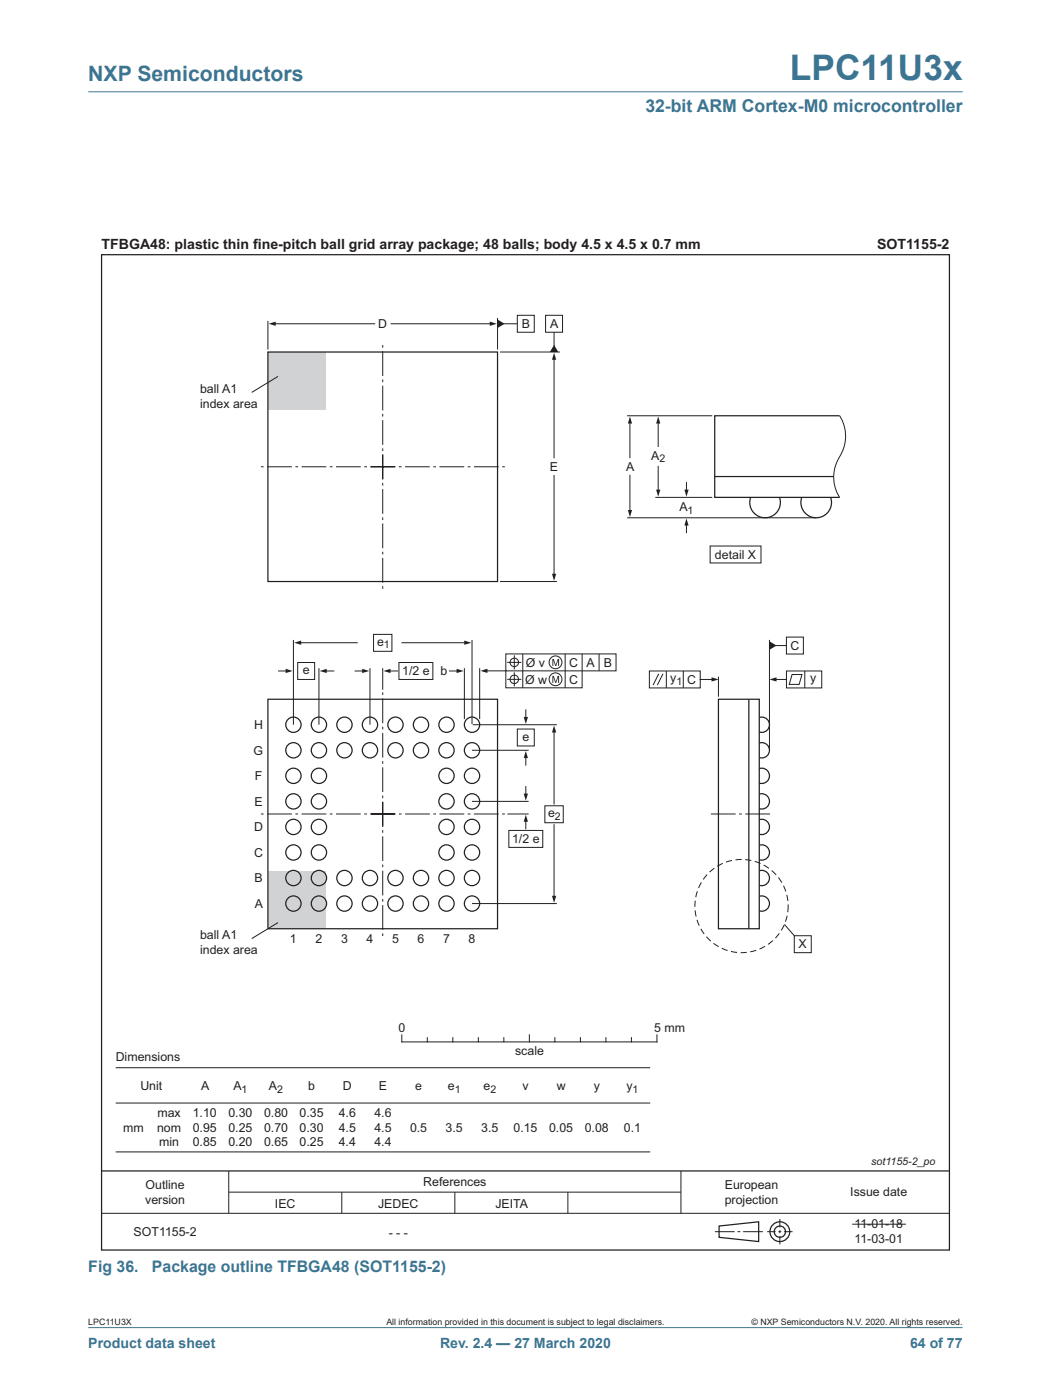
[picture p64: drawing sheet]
<svg xmlns="http://www.w3.org/2000/svg" width="210mm" height="280mm" viewBox="0 0 210 280" stroke-linecap="round" stroke-linejoin="round" font-family="sans-serif">
<defs><g id="words">
<text font-size="7.1" fill="#3c7592" x="157.8" y="16">LPC11U3x</text>
<text font-size="4.2" fill="#3c7592" x="17.6" y="16.2">NXP Semiconductors</text>
<text font-size="3.5" fill="#3c7592" x="128.9" y="22.5">32-bit ARM Cortex-M0 microcontroller</text>
<g font-size="3.2" fill="#3c7592">
<text x="17.6" y="254.1">Fig 36.</text>
<text x="30.3" y="254.1">Package outline TFBGA48 (SOT1155-2)</text>
</g>
<g font-size="2.8" fill="#231f20">
<text x="20.3" y="49.7">TFBGA48: plastic thin fine-pitch ball grid array package; 48 balls; body 4.5 x 4.5 x 0.7 mm</text>
<text x="175.2" y="49.7">SOT1155-2</text>
</g>
<g font-size="2.8" fill="#3c7592">
<text x="17.6" y="269.3">Product data sheet</text>
<text x="87.9" y="269.3">Rev. 2.4 — 27 March 2020</text>
<text x="181.8" y="269.3">64 of 77</text>
</g>
<g font-size="2.5" fill="#231f20">
<text x="75.5" y="65.6">D</text>
<text x="104.2" y="65.5">B</text>
<text x="109.9" y="65.5">A</text>
<text x="40" y="78.6">ball A1</text>
<text x="40" y="81.5">index area</text>
<text x="109.8" y="94.1">E</text>
<text x="125.1" y="94.1">A</text>
<text x="130" y="91.9">A</text>
<text x="135.7" y="102.1">A</text>
<text x="142.8" y="111.7">detail X</text>
<text x="75.3" y="129">e</text>
<text x="157.9" y="129.8">C</text>
<text x="60.5" y="134.7">e</text>
<text x="80.3" y="134.9">1/2 e</text>
<text x="88" y="135">b</text>
<text x="104.9" y="136.6">Ø w</text>
<text x="105" y="133.2">Ø v</text>
<text x="113.7" y="133.2">C</text>
<text x="113.7" y="136.6">C</text>
<text x="117.1" y="133.2">A</text>
<text x="120.6" y="133.2">B</text>
<text x="133.8" y="136.3">y</text>
<text x="137.3" y="136.6">C</text>
<text x="161.8" y="136.3">y</text>
<text x="50.7" y="145.7">H</text>
<text x="104.3" y="148">e</text>
<text x="50.7" y="150.8">G</text>
<text x="50.9" y="155.9">F</text>
<text x="50.8" y="161">E</text>
<text x="50.7" y="166.1">D</text>
<text x="109.5" y="163.3">e</text>
<text x="50.7" y="171.2">C</text>
<text x="102.3" y="168.5">1/2 e</text>
<text x="50.8" y="176.3">B</text>
<text x="50.9" y="181.4">A</text>
<text x="40" y="187.7">ball A1</text>
<text x="40" y="190.7">index area</text>
<text x="57.9" y="188.4">1</text>
<text x="63" y="188.4">2</text>
<text x="68.1" y="188.4">3</text>
<text x="73.2" y="188.4">4</text>
<text x="78.3" y="188.4">5</text>
<text x="83.4" y="188.4">6</text>
<text x="88.5" y="188.4">7</text>
<text x="93.6" y="188.4">8</text>
<text x="159.5" y="189.5">X</text>
<text x="79.6" y="206.2">0</text>
<text x="130.7" y="206.2">5 mm</text>
<text x="23.1" y="211.9">Dimensions</text>
<text x="102.9" y="210.8">scale</text>
<text x="28" y="217.9">Unit</text>
<text x="40.1" y="217.9">A</text>
<text x="46.6" y="217.9">A</text>
<text x="53.7" y="217.9">A</text>
<text x="61.6" y="217.9">b</text>
<text x="68.5" y="217.9">D</text>
<text x="75.7" y="217.9">E</text>
<text x="82.9" y="217.9">e</text>
<text x="89.4" y="217.9">e</text>
<text x="96.6" y="217.9">e</text>
<text x="104.3" y="217.9">v</text>
<text x="111.2" y="217.9">w</text>
<text x="118.6" y="217.9">y</text>
<text x="125.1" y="217.9">y</text>
<text x="24.6" y="226.2">mm</text>
<text x="31.4" y="226.1">nom</text>
<text x="31.4" y="223.2">max</text>
<text x="38.5" y="223.2">1.10</text>
<text x="38.5" y="226.1">0.95</text>
<text x="45.6" y="223.2">0.30</text>
<text x="45.6" y="226.1">0.25</text>
<text x="52.7" y="223.2">0.80</text>
<text x="52.7" y="226.1">0.70</text>
<text x="59.8" y="223.2">0.35</text>
<text x="59.8" y="226.1">0.30</text>
<text x="67.7" y="223.2">4.6</text>
<text x="67.7" y="226.1">4.5</text>
<text x="74.8" y="223.2">4.6</text>
<text x="74.8" y="226.1">4.5</text>
<text x="81.9" y="226.2">0.5</text>
<text x="89" y="226.2">3.5</text>
<text x="96.1" y="226.2">3.5</text>
<text x="102.5" y="226.2">0.15</text>
<text x="109.7" y="226.2">0.05</text>
<text x="116.8" y="226.2">0.08</text>
<text x="124.6" y="226.2">0.1</text>
<text x="31.8" y="229.1">min</text>
<text x="38.5" y="229.1">0.85</text>
<text x="45.6" y="229.1">0.20</text>
<text x="52.7" y="229.1">0.65</text>
<text x="59.8" y="229.1">0.25</text>
<text x="67.7" y="229.1">4.4</text>
<text x="74.8" y="229.1">4.4</text>
<text x="29.1" y="237.7">Outline</text>
<text x="84.5" y="237.1">References</text>
<text x="144.8" y="237.7">European</text>
<text x="169.8" y="239.1">Issue date</text>
<text x="29" y="240.6">version</text>
<text x="54.9" y="241.3">IEC</text>
<text x="75.5" y="241.3">JEDEC</text>
<text x="98.9" y="241.3">JEITA</text>
<text x="144.8" y="240.6">projection</text>
<text x="170.7" y="245.4">11-01-18</text>
<text x="26.7" y="247">SOT1155-2</text>
<text x="77.6" y="247.1">- - -</text>
<text x="170.7" y="248.4">11-03-01</text>
</g>
<g font-size="2.1" fill="#231f20">
<text x="131.7" y="92.4">2</text>
<text x="137.3" y="102.6">1</text>
<text x="76.7" y="129.5">1</text>
<text x="135.1" y="136.8">1</text>
<text x="110.8" y="163.8">2</text>
<text x="48.3" y="218.4">1</text>
<text x="55.4" y="218.4">2</text>
<text x="90.8" y="218.4">1</text>
<text x="97.9" y="218.4">2</text>
<text x="126.3" y="218.4">1</text>
<text x="174" y="232.7">sot1155-2_po</text>
</g>
<g font-size="1.8" fill="#231f20">
<text x="17.6" y="264.7">LPC11U3X</text>
<text x="77.2" y="264.7">All information provided in this document is subject to legal disclaimers.</text>
<text x="150.1" y="264.7">© NXP Semiconductors N.V. 2020. All rights reserved.</text>
</g>
</g></defs>
<g fill="#3c7592" stroke="#3c7592" stroke-width=".2">
<path d="M17.6 265.3h174.7z"/>
<path d="M17.6 18.3h174.7z"/>
</g>
<g fill="none" stroke="#231f20" stroke-width=".2">
<path d="M23.1 213.4h106.8M80.2 206.8v1.4h51v-1.4M85.3 207.4v.8M90.4 207.4v.8M95.5 207.4v.8M100.6 207.4v.8M105.7 206.8v1.4M110.8 207.4v.8M115.9 207.4v.8M121 207.4v.8M126.1 207.4v.8M23.1 220.4h106.8"/>
<path d="M23.1 230.2h106.8M45.7 234v8.4M45.7 238.2h90.3M68.3 238.2v4.2M90.8 238.2v4.2M113.4 238.2v4.2M136 234v8.4M20.3 242.4h169.3M142.8 246.1h3.9M147.3 246.1h.5M148.4 246.1h4M153.2 246.1h1.7"/>
<path d="M155.5 246.1h.5M155.8 245.8v.6M155.8 243.6v1.7M155.8 247v1.7M156.6 246.1h1.7"/>
</g>
<g fill="none" stroke="#231f20" stroke-width=".25">
<path d="M20.3 50.9h169.3v198.9h-169.3zM20.3 234h169.3M143.6 245l7.9-.9v4l-7.9-.9z"/>
<circle cx="155.8" cy="246.1" r="1.98"/>
<circle cx="155.8" cy="246.1" r="1.13"/>
</g>
<path d="M53.5 70.3h11.5v11.5h-11.5z" fill="#d1d2d4"/>
<path d="M55.5 75.2l-5.2 3.2M100.5 64.7h2.8" fill="none" stroke="#231f20" stroke-width=".2"/>
<path d="M99.4 63.9l1.4 .8-1.4 .8z" fill="#231f20"/>
<path d="M103.3 63h3.4v3.4h-3.4zM110.7 66.4v2.8" fill="none" stroke="#231f20" stroke-width=".2"/>
<path d="M110.7 68.9l.8 1.4h-1.7z" fill="#231f20"/>
<path d="M78.1 64.7h20M109 63h3.3v3.4h-3.3z" fill="none" stroke="#231f20" stroke-width=".2"/>
<path d="M97.8 64.3l1.4 .4-1.4 .4z" fill="#231f20"/>
<path d="M54.8 64.7h20" fill="none" stroke="#231f20" stroke-width=".2"/>
<path d="M53.6 64.7l1.5-.4v.8z" fill="#231f20"/>
<path d="M110.7 71.6v19.9" fill="none" stroke="#231f20" stroke-width=".2"/>
<path d="M110.7 70.5l.4 1.4h-.9z" fill="#231f20"/>
<path d="M110.7 95v19.9" fill="none" stroke="#231f20" stroke-width=".2"/>
<path d="M110.2 114.7h.9l-.4 1.4z" fill="#231f20"/>
<path d="M53.5 64.1v5.7M99.4 63.5v6.3M99.9 70.3h11.9M99.9 116.2h11.3M55.6 134.1h1.7M170.2 244.6h10.7" fill="none" stroke="#231f20" stroke-width=".2"/>
<path d="M74 93.3h26.8M76.4 90.9v26.8M76.4 95.8v-26.9M78.9 93.3h-26.8" fill="none" stroke="#231f20" stroke-width=".2" stroke-dasharray="4.9 .7 .5 .7" stroke-linecap="butt"/>
<path d="M53.5 70.3h45.9v45.9h-45.9z" fill="none" stroke="#231f20" stroke-width=".25"/>
<path d="M57 133.6l1.5 .5-1.5 .4z" fill="#231f20"/>
<path d="M70.9 134.1h1.7" fill="none" stroke="#231f20" stroke-width=".2"/>
<path d="M72.3 133.6l1.4 .5-1.4 .4z" fill="#231f20"/>
<path d="M80.3 128.4h12.7" fill="none" stroke="#231f20" stroke-width=".2"/>
<path d="M92.7 128l1.4 .4-1.4 .4z" fill="#231f20"/>
<path d="M59.9 128.4h11.4" fill="none" stroke="#231f20" stroke-width=".2"/>
<path d="M58.7 128.4l1.5-.4v.8z" fill="#231f20"/>
<path d="M65 134.1h1.7" fill="none" stroke="#231f20" stroke-width=".2"/>
<path d="M63.8 134.1l1.4-.5v.9z" fill="#231f20"/>
<path d="M77.7 134.1h1.7" fill="none" stroke="#231f20" stroke-width=".2"/>
<path d="M76.6 134.1l1.4-.5v.9z" fill="#231f20"/>
<path d="M105 163.9v1.7" fill="none" stroke="#231f20" stroke-width=".2"/>
<path d="M105 162.8l.4 1.4h-.8z" fill="#231f20"/>
<path d="M105 151.2v1.7" fill="none" stroke="#231f20" stroke-width=".2"/>
<path d="M105 150.1l.4 1.4h-.8z" fill="#231f20"/>
<path d="M110.7 146.1v14.6" fill="none" stroke="#231f20" stroke-width=".2"/>
<path d="M110.7 145l.4 1.4h-.9z" fill="#231f20"/>
<path d="M105 141.9v1.6" fill="none" stroke="#231f20" stroke-width=".2"/>
<path d="M104.6 143.3h.8l-.4 1.4z" fill="#231f20"/>
<path d="M105 157.2v1.7" fill="none" stroke="#231f20" stroke-width=".2"/>
<path d="M104.6 158.6h.8l-.4 1.4z" fill="#231f20"/>
<path d="M110.7 164.8v14.5" fill="none" stroke="#231f20" stroke-width=".2"/>
<path d="M110.2 179h.9l-.4 1.4z" fill="#231f20"/>
<path d="M59.5 132.4h3.3v3.4h-3.3zM74.6 126.8h3.7v3.3h-3.7zM89.8 134.1h1.7M103.3 145.7h3.4v3.4h-3.4zM108.8 161h3.7v3.4h-3.7z" fill="none" stroke="#231f20" stroke-width=".2"/>
<path d="M91.2 133.6l1.4 .5-1.4 .4z" fill="#231f20"/>
<path d="M79.7 132.4h6.7v3.4h-6.7zM101.6 165.9h6.8v3.4h-6.8z" fill="none" stroke="#231f20" stroke-width=".2"/>
<path d="M53.5 174.1h11.5v11.5h-11.5z" fill="#d1d2d4"/>
<g fill="none" stroke="#231f20" stroke-width=".2">
<path d="M58.6 127.9v16.9M63.7 133.5v11.3M73.9 133.5v11.3M76.4 133.5v4.3M92.7 133.5v10.2M94.3 127.9v16.8M95.8 133.5v10.2M154.8 129h2.3M94.3 149.9h11.3M94.4 144.8h16.8M94.3 160.1h11.3M101.3 162.7h4.3"/>
<path d="M55.5 184.4l-5.2 3.2M94.3 180.6h16.9"/>
</g>
<path d="M74 162.7h26.8M76.4 160.2v26.9M76.4 165.1v-26.8M78.9 162.7h-26.8" fill="none" stroke="#231f20" stroke-width=".2" stroke-dasharray="4.9 .7 .5 .7" stroke-linecap="butt"/>
<g fill="none" stroke="#231f20" stroke-width=".25">
<path d="M53.5 139.7h45.9v45.9h-45.9z"/>
<circle cx="58.6" cy="155" r="1.53"/>
<circle cx="58.6" cy="149.9" r="1.53"/>
<circle cx="58.6" cy="144.8" r="1.53"/>
<circle cx="63.7" cy="155" r="1.53"/>
<circle cx="63.7" cy="149.9" r="1.53"/>
<circle cx="63.7" cy="144.8" r="1.53"/>
<circle cx="68.8" cy="149.9" r="1.53"/>
<circle cx="68.8" cy="144.8" r="1.53"/>
<circle cx="73.9" cy="149.9" r="1.53"/>
<circle cx="73.9" cy="144.8" r="1.53"/>
<circle cx="79" cy="149.9" r="1.53"/>
<circle cx="79" cy="144.8" r="1.53"/>
<circle cx="84.1" cy="149.9" r="1.53"/>
<circle cx="84.1" cy="144.8" r="1.53"/>
<circle cx="89.2" cy="155" r="1.53"/>
<circle cx="89.2" cy="149.9" r="1.53"/>
<circle cx="89.2" cy="144.8" r="1.53"/>
<circle cx="94.3" cy="155" r="1.53"/>
<circle cx="94.3" cy="149.9" r="1.53"/>
<circle cx="94.3" cy="144.8" r="1.53"/>
<circle cx="58.6" cy="175.5" r="1.53"/>
<circle cx="58.6" cy="170.3" r="1.53"/>
<circle cx="58.6" cy="165.2" r="1.53"/>
<circle cx="58.6" cy="160.1" r="1.53"/>
<circle cx="63.7" cy="175.5" r="1.53"/>
<circle cx="63.7" cy="165.2" r="1.53"/>
<circle cx="63.7" cy="170.3" r="1.53"/>
<circle cx="63.7" cy="160.1" r="1.53"/>
<circle cx="68.8" cy="175.5" r="1.53"/>
<circle cx="73.9" cy="175.5" r="1.53"/>
<circle cx="79" cy="175.5" r="1.53"/>
<circle cx="84.1" cy="175.5" r="1.53"/>
<circle cx="89.2" cy="175.5" r="1.53"/>
<circle cx="89.2" cy="170.3" r="1.53"/>
<circle cx="89.2" cy="165.2" r="1.53"/>
<circle cx="89.2" cy="160.1" r="1.53"/>
<circle cx="94.3" cy="175.5" r="1.53"/>
<circle cx="94.3" cy="170.3" r="1.53"/>
<circle cx="94.3" cy="165.2" r="1.53"/>
<circle cx="94.3" cy="160.1" r="1.53"/>
<circle cx="58.6" cy="180.6" r="1.53"/>
<circle cx="63.7" cy="180.6" r="1.53"/>
<circle cx="68.8" cy="180.6" r="1.53"/>
<circle cx="73.9" cy="180.6" r="1.53"/>
<circle cx="79" cy="180.6" r="1.53"/>
<circle cx="84.1" cy="180.6" r="1.53"/>
<circle cx="89.2" cy="180.6" r="1.53"/>
<circle cx="94.3" cy="180.6" r="1.53"/>
</g>
<path d="M153.7 128.2l1.4 .8-1.4 .8z" fill="#231f20"/>
<path d="M154.8 135.8h2.3M157.1 127.3h3.3v3.4h-3.3z" fill="none" stroke="#231f20" stroke-width=".2"/>
<path d="M153.7 135.8l1.4-.5v.9z" fill="#231f20"/>
<path d="M139.9 135.8h2.5M157.1 134.1h7v3.4h-7zM158.2 134.8h2l-.6 2h-2zM160.7 134.1v3.4" fill="none" stroke="#231f20" stroke-width=".2"/>
<path d="M142.1 135.3l1.4 .5-1.4 .4z" fill="#231f20"/>
<path d="M125.8 84.4v7.1M141.8 109.1h10.2v3.4h-10.2zM129.7 134.1h10.2v3.4h-10.2zM131.6 134.6l-1.2 2.3M132.4 134.6l-1.1 2.3M133.1 134.1v3.4M136.5 134.1v3.4M143.5 135.2v4M153.7 127.9v22M156.7 184.7l1.9 2.3M158.6 187h3.4v3.4h-3.4z" fill="none" stroke="#231f20" stroke-width=".2"/>
<circle cx="148.1" cy="181.1" r="9.3" fill="none" stroke="#231f20" stroke-width=".2" stroke-dasharray="1.2 .7" stroke-linecap="butt"/>
<path d="M143.5 139.7h8.1v45.9h-8.1zM149.6 139.7v45.9M151.6 143.4a1.53 1.53 0 0 1 2.1 1.4 1.53 1.53 0 0 1-2.1 1.5M151.6 148.5a1.53 1.53 0 0 1 2.1 1.4 1.53 1.53 0 0 1-2.1 1.5M151.6 153.6a1.53 1.53 0 0 1 2.1 1.4 1.53 1.53 0 0 1-2.1 1.5M151.6 158.7a1.53 1.53 0 0 1 2.1 1.4 1.53 1.53 0 0 1-2.1 1.5M151.6 163.8a1.53 1.53 0 0 1 2.1 1.4 1.53 1.53 0 0 1-2.1 1.5M151.6 168.9a1.53 1.53 0 0 1 2.1 1.4 1.53 1.53 0 0 1-2.1 1.5M151.6 174a1.53 1.53 0 0 1 2.1 1.4 1.53 1.53 0 0 1-2.1 1.5M151.6 179.1a1.53 1.53 0 0 1 2.1 1.5 1.53 1.53 0 0 1-2.1 1.4" fill="none" stroke="#231f20" stroke-width=".25"/>
<path d="M142 162.7h11.8" fill="none" stroke="#231f20" stroke-width=".2" stroke-dasharray="4.9 .7 .5 .7" stroke-linecap="butt"/>
<path d="M125.8 83.2l.4 1.4h-.8z" fill="#231f20"/>
<path d="M125.8 95v7.2" fill="none" stroke="#231f20" stroke-width=".2"/>
<path d="M125.4 101.9h.8l-.4 1.4z" fill="#231f20"/>
<path d="M131.5 84.4v4.8" fill="none" stroke="#231f20" stroke-width=".2"/>
<path d="M131.5 83.2l.4 1.4h-.9z" fill="#231f20"/>
<path d="M131.5 93.2v4.9" fill="none" stroke="#231f20" stroke-width=".2"/>
<path d="M131 97.8h.9l-.4 1.4z" fill="#231f20"/>
<path d="M137.1 104.7v1.7" fill="none" stroke="#231f20" stroke-width=".2"/>
<path d="M137.1 103.6l.4 1.4h-.8z" fill="#231f20"/>
<path d="M137.1 96.4v1.7" fill="none" stroke="#231f20" stroke-width=".2"/>
<path d="M136.7 97.8h.8l-.4 1.4z" fill="#231f20"/>
<path d="M142.7 95.2h23.8M155.7 99.4a3.1 3.1 0 0 1-2.9 4.1 3.1 3.1 0 0 1-2.9-4.1M165.9 99.4a3.1 3.1 0 0 1-2.9 4.1 3.1 3.1 0 0 1-2.9-4.1M167.7 83.1h-25v16.3h25" fill="none" stroke="#231f20" stroke-width=".25"/>
<path d="M125.2 83.1h17M130.9 99.4h11.3M167.7 83.1a7.6 7.6 0 0 1 0 8.2 7.5 7.5 0 0 0 0 8.1M125.2 103.5h37.8M97.1 134.1h3.9" fill="none" stroke="#231f20" stroke-width=".2"/>
<path d="M95.9 134.1l1.5-.5v.9z" fill="#231f20"/>
<circle cx="110.9" cy="132.4" r="1.28" fill="none" stroke="#231f20" stroke-width=".2"/>
<path d="M110.3 131.7h.3l.4 1.2 .4-1.2h.3v1.4h-.2v-1.2l-.4 1.2h-.2l-.4-1.2v1.2h-.2z" fill="#231f20"/>
<circle cx="110.9" cy="135.7" r="1.28" fill="none" stroke="#231f20" stroke-width=".2"/>
<path d="M110.3 135.1h.3l.4 1.1 .4-1.1h.3v1.4h-.2v-1.2l-.4 1.2h-.2l-.4-1.2v1.2h-.2z" fill="#231f20"/>
<g fill="none" stroke="#231f20" stroke-width=".2">
<path d="M101 130.7h22v3.4h-22zM101.3 132.4h2.8M101.3 135.7h2.8M102.7 131v2.8M102.7 134.3v2.9M104.4 130.7v6.7M112.9 130.7v6.7M116.3 130.7v6.7h-15.3v-3.3M119.6 130.7v3.4"/>
<circle cx="102.7" cy="132.4" r=".85"/>
<circle cx="102.7" cy="135.7" r=".85"/>
</g>
<use href="#words"/>
</svg>
